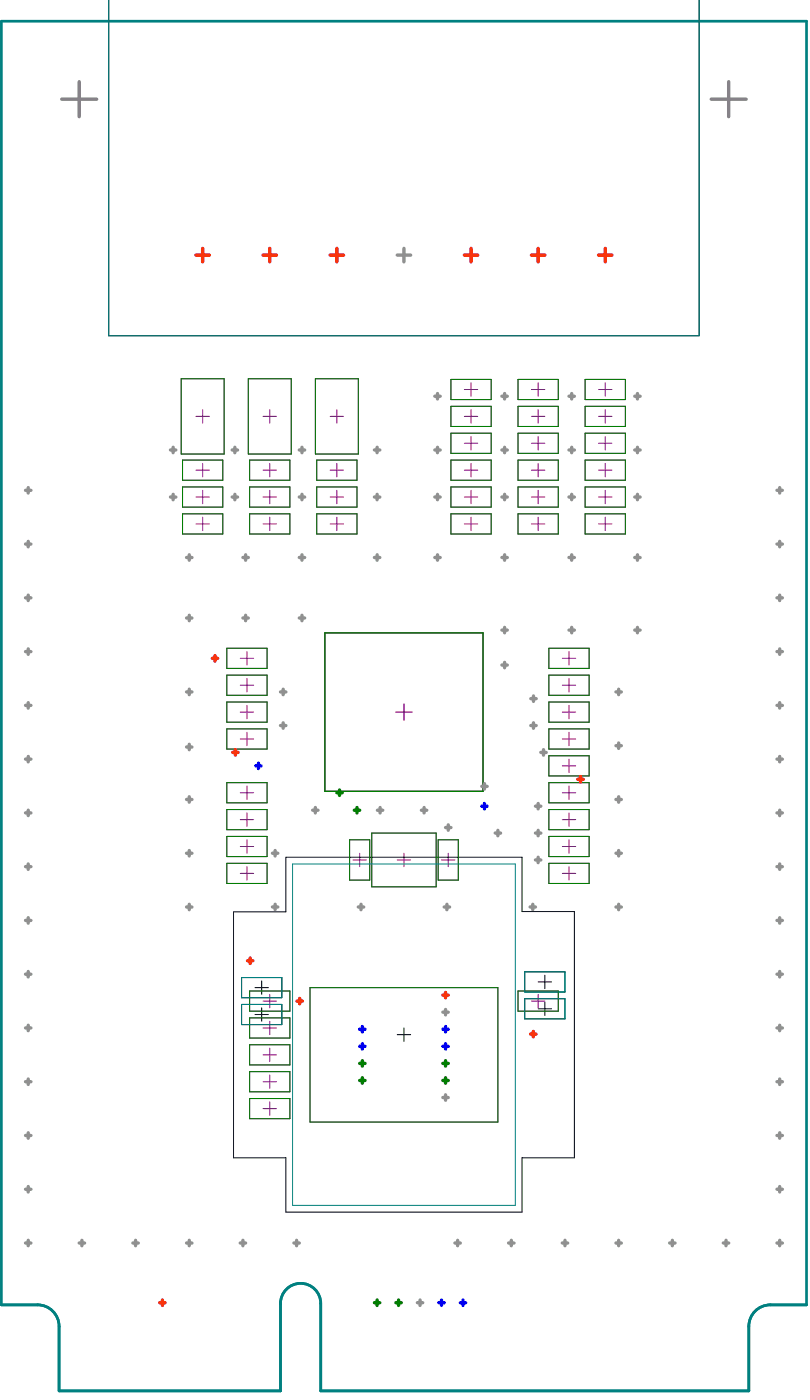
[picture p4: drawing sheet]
<svg xmlns="http://www.w3.org/2000/svg" width="100mm" height="173mm" viewBox="0 0 100 173" stroke-linecap="round" stroke-linejoin="round" font-family="sans-serif">
<path d="M.2 2.6h99.6v158.8h-4.5a2.66 2.66 0 0 0-2.7 2.7v8h-52.9v-10.8a2.49 2.49 0 0 0-2.5-2.5 2.49 2.49 0 0 0-2.5 2.5v10.8h-27.4v-8a2.66 2.66 0 0 0-2.6-2.7h-4.5z" fill="none" stroke="#008080" stroke-width=".33"/>
<g fill="none" stroke="#800080" stroke-width=".12">
<path d="M22.4 46.9h5.3v9.3h-5.3zM22.6 56.9h5v2.5h-5zM24.2 51.5h1.7M24.2 58.2h1.7M25.1 50.7v1.6M25.1 57.3v1.7M30.7 46.9h5.3v9.3h-5.3zM30.9 56.9h5v2.5h-5zM32.5 51.5h1.7M32.5 58.2h1.7M33.4 50.7v1.6M33.4 57.3v1.7"/>
<path d="M39 46.9h5.3v9.3h-5.3zM39.2 56.9h5v2.5h-5zM40.8 51.5h1.7M40.8 58.2h1.7M41.7 50.7v1.6M41.7 57.3v1.7M55.8 50.3h5v2.5h-5zM55.8 46.9h5v2.5h-5zM55.8 53.6h5v2.5h-5zM55.8 56.9h5v2.5h-5zM57.4 51.5h1.7M57.4 48.2h1.7"/>
<path d="M57.4 54.8h1.7M57.4 58.2h1.7M58.3 47.4v1.6M58.3 50.7v1.6M58.3 54v1.7M58.3 57.3v1.7M64.1 46.9h5v2.5h-5zM64.1 50.3h5v2.5h-5zM64.1 53.6h5v2.5h-5zM64.1 56.9h5v2.5h-5zM65.7 51.5h1.7M65.7 48.2h1.7"/>
<path d="M65.7 54.8h1.7M65.7 58.2h1.7M66.6 47.4v1.6M66.6 50.7v1.6M66.6 54v1.7M66.6 57.3v1.7M72.4 50.3h5v2.5h-5zM72.4 46.9h5v2.5h-5zM72.4 53.6h5v2.5h-5zM72.4 56.9h5v2.5h-5zM74 51.5h1.7M74 48.2h1.7"/>
<path d="M74 54.8h1.7M74 58.2h1.7M74.9 47.4v1.6M74.9 50.7v1.6M74.9 54v1.7M74.9 57.3v1.7M22.6 63.6h5v2.5h-5zM22.6 60.2h5v2.5h-5zM24.2 64.8h1.7M24.2 61.5h1.7M25.1 60.7v1.6M25.1 64v1.7"/>
<path d="M30.9 63.6h5v2.5h-5zM30.9 60.2h5v2.5h-5zM32.5 64.8h1.7M32.5 61.5h1.7M33.4 60.7v1.6M33.4 64v1.7M39.2 63.6h5v2.5h-5zM39.2 60.2h5v2.5h-5zM40.8 64.8h1.7M40.8 61.5h1.7M41.7 60.7v1.6M41.7 64v1.7"/>
<path d="M55.8 60.2h5v2.5h-5zM55.8 63.6h5v2.5h-5zM57.4 64.8h1.7M57.4 61.5h1.7M58.3 60.7v1.6M58.3 64v1.7M64.1 60.2h5v2.5h-5zM64.1 63.6h5v2.5h-5zM65.7 64.8h1.7M65.7 61.5h1.7M66.6 60.7v1.6M66.6 64v1.7"/>
<path d="M72.4 60.2h5v2.5h-5zM72.4 63.6h5v2.5h-5zM74 64.8h1.7M74 61.5h1.7M74.9 60.7v1.6M74.9 64v1.7M28.1 80.2h4.9v2.5h-4.9zM28.1 83.5h4.9v2.5h-4.9zM28.1 86.9h4.9v2.5h-4.9zM28.1 90.2h4.9v2.5h-4.9zM28.1 96.8h4.9v2.5h-4.9zM29.7 81.5h1.7"/>
<path d="M29.7 98.1h1.7M29.7 88.1h1.7M29.7 91.4h1.7M29.7 84.8h1.7M30.5 80.6v1.7M30.5 83.9v1.7M30.5 87.3v1.6M30.5 90.6v1.7M30.5 97.3v1.6M67.9 80.2h5v2.5h-5zM67.9 83.5h5v2.5h-5zM67.9 86.9h5v2.5h-5z"/>
<path d="M67.9 90.2h5v2.5h-5zM67.9 93.5h5v2.5h-5zM67.9 96.8h5v2.5h-5zM69.6 81.5h1.6M69.6 98.1h1.6M69.6 88.1h1.6M69.6 91.4h1.6M69.6 94.8h1.6M69.6 84.8h1.6M70.4 80.6v1.7M70.4 83.9v1.7M70.4 87.3v1.6"/>
<path d="M70.4 90.6v1.7M70.4 93.9v1.7M70.4 97.3v1.6M28.1 100.2h4.9v2.5h-4.9zM28.1 103.5h4.9v2.5h-4.9zM28.1 106.8h4.9v2.5h-4.9zM29.7 108.1h1.7M29.7 104.7h1.7M29.7 101.4h1.7M30.5 100.6v1.6M30.5 103.9v1.7M30.5 107.2v1.7"/>
<path d="M43.2 103.9h2.5v5h-2.5zM43.7 106.4h1.6M44.5 105.6v1.6M46 103.1h7.9v6.6h-7.9zM49.1 106.4h1.7M50 105.6v1.6M54.2 103.9h2.5v5h-2.5zM54.6 106.4h1.7M55.4 105.6v1.6M67.9 106.8h5v2.5h-5zM67.9 100.2h5v2.5h-5zM67.9 103.5h5v2.5h-5z"/>
<path d="M69.6 108.1h1.6M69.6 104.7h1.6M69.6 101.4h1.6M70.4 100.6v1.6M70.4 103.9v1.7M70.4 107.2v1.7M30.9 122.6h5v2.5h-5zM30.9 125.9h5v2.5h-5zM30.9 129.3h5v2.5h-5zM30.9 132.6h5v2.5h-5zM30.9 135.9h5v2.5h-5zM32.5 123.9h1.7"/>
<path d="M32.5 133.8h1.7M32.5 127.2h1.7M32.5 137.2h1.7M32.5 130.5h1.7M33.4 123v1.7M33.4 126.4v1.6M33.4 129.7v1.6M33.4 133v1.7M33.4 136.3v1.7M38.3 122.2h23.3v16.6h-23.3zM64.1 122.6h5v2.5h-5zM65.7 123.9h1.7"/>
<path d="M66.6 123v1.7"/>
</g>
<path d="M40.2 78.3h19.5v19.6h-19.5zM49 88.1h2M50 87.1v2" fill="none" stroke="#800080" stroke-width=".17"/>
<g fill="none" stroke="#000" stroke-width=".12">
<path d="M13.4 0h73.1v41.5h-73.1zM49.1 31.6h1.7M50 30.7v1.7M35.4 106.1h29.2v6.7h6.4v30.4h-6.4v6.8h-29.2v-6.8h-6.5v-30.4h6.5zM29.9 120.9h5v2.5h-5zM29.9 124.3h5v2.5h-5zM31.5 125.5h1.7M31.5 122.2h1.7M32.4 121.4v1.6M32.4 124.7v1.7M49.1 128h1.7M50 127.2v1.6"/>
<path d="M64.9 120.2h5v2.5h-5zM64.9 123.6h5v2.5h-5zM66.6 121.5h1.6M66.6 124.8h1.6M67.4 120.7v1.6M67.4 124v1.6"/>
</g>
<g fill="none" stroke="#008000" stroke-width=".12">
<path d="M22.4 46.9h5.3v9.3h-5.3zM22.6 56.9h5v2.5h-5zM30.7 46.9h5.3v9.3h-5.3zM30.9 56.9h5v2.5h-5zM39 46.9h5.3v9.3h-5.3zM39.2 56.9h5v2.5h-5zM55.8 50.3h5v2.5h-5zM55.8 46.9h5v2.5h-5zM55.8 53.6h5v2.5h-5zM55.8 56.9h5v2.5h-5zM64.1 46.9h5v2.5h-5zM64.1 50.3h5v2.5h-5z"/>
<path d="M64.1 53.6h5v2.5h-5zM64.1 56.9h5v2.5h-5zM72.4 50.3h5v2.5h-5zM72.4 46.9h5v2.5h-5zM72.4 53.6h5v2.5h-5zM72.4 56.9h5v2.5h-5zM22.6 63.6h5v2.5h-5zM22.6 60.2h5v2.5h-5zM30.9 60.2h5v2.5h-5zM30.9 63.6h5v2.5h-5zM39.2 63.6h5v2.5h-5zM39.2 60.2h5v2.5h-5z"/>
<path d="M55.8 60.2h5v2.5h-5zM55.8 63.6h5v2.5h-5zM64.1 60.2h5v2.5h-5zM64.1 63.6h5v2.5h-5zM72.4 60.2h5v2.5h-5zM72.4 63.6h5v2.5h-5zM28.1 80.2h4.9v2.5h-4.9zM28.1 83.5h4.9v2.5h-4.9zM28.1 86.9h4.9v2.5h-4.9zM28.1 90.2h4.9v2.5h-4.9zM28.1 96.8h4.9v2.5h-4.9zM67.9 80.2h5v2.5h-5z"/>
<path d="M67.9 83.5h5v2.5h-5zM67.9 86.9h5v2.5h-5zM67.9 90.2h5v2.5h-5zM67.9 93.5h5v2.5h-5zM67.9 96.8h5v2.5h-5zM28.1 100.2h4.9v2.5h-4.9zM28.1 103.5h4.9v2.5h-4.9zM28.1 106.8h4.9v2.5h-4.9zM43.2 103.9h2.5v5h-2.5zM46 103.1h7.9v6.6h-7.9zM54.2 103.9h2.5v5h-2.5zM67.9 100.2h5v2.5h-5z"/>
<path d="M67.9 103.5h5v2.5h-5zM67.9 106.8h5v2.5h-5zM30.9 122.6h5v2.5h-5zM30.9 125.9h5v2.5h-5zM30.9 129.3h5v2.5h-5zM30.9 132.6h5v2.5h-5zM30.9 135.9h5v2.5h-5zM38.3 122.2h23.3v16.6h-23.3zM64.1 122.6h5v2.5h-5z"/>
</g>
<path d="M40.2 78.3h19.5v19.6h-19.5z" fill="none" stroke="#008000" stroke-width=".17"/>
<path d="M13.4 0h73.1v41.5h-73.1zM36.2 106.9h27.5v42.2h-27.5zM29.9 124.3h5v2.5h-5zM29.9 120.9h5v2.5h-5zM64.9 120.2h5v2.5h-5zM64.9 123.6h5v2.5h-5z" fill="none" stroke="#008080" stroke-width=".12"/>
<g fill="none" stroke="#909090" stroke-width=".42">
<path d="M49.1 31.6h1.7M50 30.7v1.7M21.1 55.7h.6M21.4 55.3v.7M28.7 55.7h.7M29.1 55.3v.7M37 55.7h.7M37.4 55.3v.7M46.3 55.7h.7M46.6 55.3v.7M53.8 49h.6M53.8 55.7h.6"/>
<path d="M54.1 48.7v.7M54.1 55.3v.7M62.1 49h.6M62.1 55.7h.6M62.4 48.7v.7M62.4 55.3v.7M70.4 49h.6M70.4 55.7h.6M70.7 48.7v.7M70.7 55.3v.7M78.5 49h.7M78.5 55.7h.7"/>
<path d="M78.8 48.7v.7M78.8 55.3v.7M3.2 60.7h.6M3.2 67.3h.6M3.2 74h.6M3.5 60.3v.7M3.5 67v.6M3.5 73.6v.7M21.1 61.5h.6M21.4 61.2v.6M23.1 76.5h.6M23.1 69h.6"/>
<path d="M23.4 68.6v.7M23.4 76.1v.7M28.7 61.5h.7M29.1 61.2v.6M30 76.5h.7M30 69h.7M30.4 68.6v.7M30.4 76.1v.7M37 76.5h.7M37 69h.7M37 61.5h.7M37.4 61.2v.6"/>
<path d="M37.4 68.6v.7M37.4 76.1v.7M46.3 69h.7M46.3 61.5h.7M46.6 61.2v.6M46.6 68.6v.7M53.8 69h.6M53.8 61.5h.6M54.1 61.2v.6M54.1 68.6v.7M62.1 78h.6M62.1 69h.6"/>
<path d="M62.1 61.5h.6M62.4 61.2v.6M62.4 68.6v.7M62.4 77.6v.7M70.4 78h.6M70.4 69h.6M70.4 61.5h.6M70.7 61.2v.6M70.7 68.6v.7M70.7 77.6v.7M78.5 78h.7M78.5 69h.7"/>
<path d="M78.5 61.5h.7M78.8 61.2v.6M78.8 68.6v.7M78.8 77.6v.7M96.1 60.7h.7M96.1 67.3h.7M96.1 74h.7M96.4 60.3v.7M96.4 67v.6M96.4 73.6v.7M3.2 80.6h.6M3.2 87.3h.6"/>
<path d="M3.2 93.9h.6M3.5 80.3v.7M3.5 86.9v.7M3.5 93.6v.7M23.1 92.4h.6M23.1 85.6h.6M23.1 98.9h.6M23.4 85.3v.6M23.4 92.1v.7M23.4 98.6v.6M34.7 85.6h.7M34.7 89.8h.7"/>
<path d="M35 85.3v.6M35 89.4v.7M39 99.9v.7M47 99.9v.7M52.5 99.9v.7M59.6 97.3h.7M59.9 97v.6M62.1 82.3h.6M62.4 82v.6M65.7 89.8h.6M65.7 86.4h.6M66 86.1v.7"/>
<path d="M66 89.4v.7M66.2 99.7h.7M66.6 99.4v.7M66.9 93.1h.7M67.2 92.8v.6M76.2 85.6h.7M76.2 98.9h.7M76.2 92.3h.7M76.5 85.3v.6M76.5 91.9v.7M76.5 98.6v.6M96.1 80.6h.7"/>
<path d="M96.1 87.3h.7M96.1 93.9h.7M96.4 80.3v.7M96.4 86.9v.7M96.4 93.6v.7M3.2 100.6h.6M3.2 107.2h.6M3.2 113.9h.6M3.5 100.2v.7M3.5 106.9v.7M3.5 113.5v.7M23.1 112.2h.6"/>
<path d="M23.1 105.6h.6M23.4 105.2v.7M23.4 111.9v.7M33.7 112.2h.7M33.7 105.6h.7M34 105.2v.7M34 111.9v.7M38.7 100.2h.6M44.3 112.2h.7M44.7 111.9v.7M46.7 100.2h.6M52.1 100.2h.7"/>
<path d="M54.9 112.2h.7M55.1 102.4h.7M55.3 111.9v.7M55.4 102.1v.6M61.3 103.1h.6M61.6 102.7v.7M65.6 112.2h.6M65.9 111.9v.7M66.2 103.1h.7M66.2 106.4h.7M66.6 102.7v.7M66.6 106.1v.6"/>
<path d="M76.2 112.2h.7M76.2 105.6h.7M76.5 105.2v.7M76.5 111.9v.7M96.1 100.6h.7M96.1 107.2h.7M96.1 113.9h.7M96.4 100.2v.7M96.4 106.9v.7M96.4 113.5v.7M3.2 120.5h.6M3.2 127.2h.6"/>
<path d="M3.2 133.8h.6M3.5 120.2v.7M3.5 126.9v.6M3.5 133.5v.7M54.8 125.2h.6M54.8 135.8h.6M55.1 124.9v.7M55.1 135.5v.6M96.1 120.5h.7M96.1 127.2h.7M96.1 133.8h.7M96.4 120.2v.7"/>
<path d="M96.4 126.9v.6M96.4 133.5v.7M3.2 153.8h.6M3.2 140.5h.6M3.2 147.1h.6M3.5 140.2v.6M3.5 146.8v.7M3.5 153.5v.6M9.8 153.8h.7M10.1 153.5v.6M16.4 153.8h.7M16.8 153.5v.6"/>
<path d="M23.1 153.8h.6M23.4 153.5v.6M29.7 153.8h.7M30 153.5v.6M36.4 153.8h.6M36.7 153.5v.6M56.3 153.8h.6M56.6 153.5v.6M62.9 153.8h.7M63.2 153.5v.6M69.6 153.8h.6M69.9 153.5v.6"/>
<path d="M76.2 153.8h.7M76.5 153.5v.6M82.8 153.8h.7M83.2 153.5v.6M89.5 153.8h.6M89.8 153.5v.6M96.1 153.8h.7M96.1 140.5h.7M96.1 147.1h.7M96.4 140.2v.6M96.4 146.8v.7M96.4 153.5v.6"/>
<path d="M51.6 161.2h.7M52 160.8v.7"/>
</g>
<g fill="none" stroke="#f30" stroke-width=".42">
<path d="M24.2 31.6h1.7M25.1 30.7v1.7M32.5 31.6h1.7M33.4 30.7v1.7M40.8 31.6h1.7M41.7 30.7v1.7M57.4 31.6h1.7M58.3 30.7v1.7M65.7 31.6h1.7M66.6 30.7v1.7M74 31.6h1.7M74.9 30.7v1.7"/>
<path d="M26.3 81.5h.6M26.6 81.1v.7M28.8 93.1h.6M29.1 92.8v.6M71.5 96.4h.6M71.8 96.1v.7M30.6 118.9h.7M30.9 118.5v.7M36.7 123.9h.7M37.1 123.5v.7M54.8 123.1h.6M55.1 122.8v.6"/>
<path d="M65.6 127.9h.7M66 127.6v.7M19.8 161.2h.6M20.1 160.8v.7"/>
</g>
<g fill="none" stroke="#00f" stroke-width=".42">
<path d="M31.6 94.8h.7M32 94.4v.7M59.6 99.7h.7M59.9 99.4v.7M44.5 127.3h.7M44.5 129.5h.7M44.8 127v.7M44.8 129.1v.7M54.8 129.5h.6M54.8 127.3h.6M55.1 129.1v.7M55.1 127v.7"/>
<path d="M54.3 161.2h.6M54.6 160.8v.7M56.9 161.2h.7M57.3 160.8v.7"/>
</g>
<g fill="none" stroke="#008000" stroke-width=".42">
<path d="M41.7 98.1h.6M42 97.7v.7M44.2 99.9v.7M43.8 100.2h.7M44.5 131.6h.7M44.5 133.7h.7M44.8 131.2v.7M44.8 133.3v.7M54.8 131.6h.6M54.8 133.7h.6M55.1 131.2v.7M55.1 133.3v.7"/>
<path d="M46.3 161.2h.7M46.6 160.8v.7M49 161.2h.6M49.3 160.8v.7"/>
</g>
<path d="M7.6 12.3h4.4M9.8 10.1v4.3M88 12.3h4.3M90.1 10.1v4.3" fill="none" stroke="#808080" stroke-width=".42"/>
</svg>
